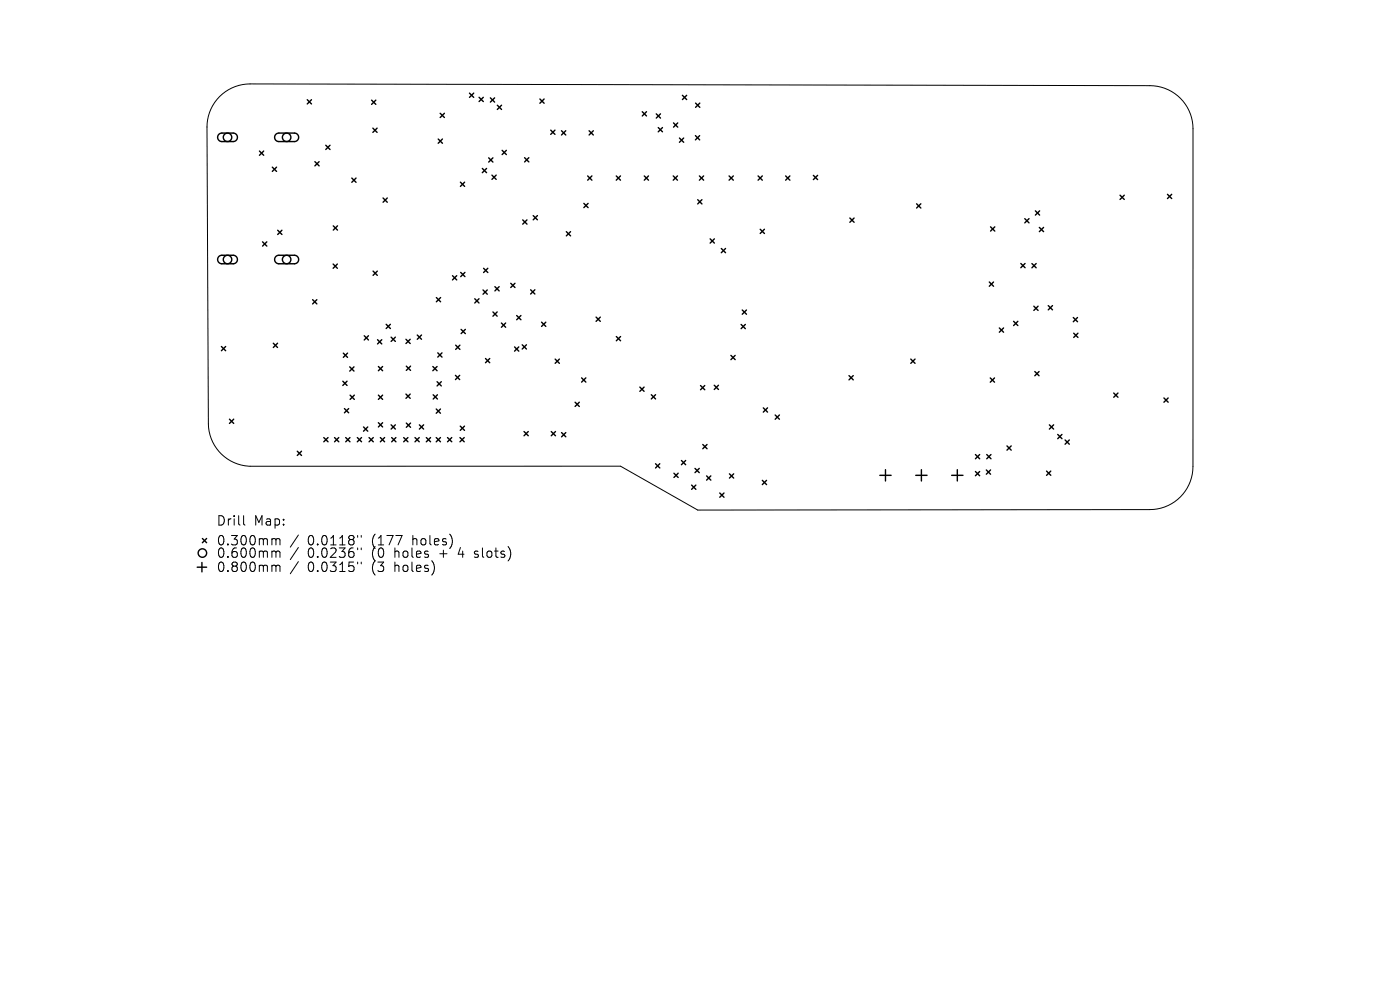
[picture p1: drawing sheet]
<svg xmlns="http://www.w3.org/2000/svg" width="297mm" height="210mm" viewBox="0 0 297 210" stroke-linecap="round" stroke-linejoin="round" font-family="sans-serif">
<defs><g id="words">
<g font-size="2.8">
<text x="45.8" y="111.8">Drill</text>
<text x="53.8" y="111.8">Map:</text>
<text x="45.8" y="116">0.300mm</text>
<text x="45.8" y="118.6">0.600mm</text>
<text x="65.3" y="116">0.0118&quot;</text>
<text x="65.3" y="118.6">0.0236&quot;</text>
<text x="79" y="116">(177</text>
<text x="79" y="118.6">(0</text>
<text x="84" y="118.6">holes</text>
<text x="87.8" y="116">holes)</text>
<text x="93.7" y="118.6">+</text>
<text x="97.9" y="118.6">4</text>
<text x="101.5" y="118.6">slots)</text>
<text x="45.8" y="121.6">0.800mm</text>
<text x="65.3" y="121.6">0.0315&quot;</text>
<text x="79" y="121.6">(3</text>
<text x="84" y="121.6">holes)</text>
</g>
</g></defs>
<g fill="none" stroke="#000" stroke-width=".21">
<path d="M44.2 89.9a9.1 9.1 0 0 0 8.9 9h78.5l16.4 9.3 95.9-.1a9.1 9.1 0 0 0 9.2-9.1v-71.7a9.1 9.1 0 0 0-9.2-9.1l-190.8-.4a9.1 9.1 0 0 0-9.2 9.1l.3 63M51.7 109.4v1.7l.3 .3M58 114.3h.3l.2 .2M58 116.9l.4 .1 .1 .2M58 119.9h.3l.2 .3M58.5 114.5l.3-.2 .5 .1 .1 1.2M58.5 114.5v1.1M58.5 117.2v1M58.5 117.2l.3-.3 .5 .1 .1 1.2M63.3 113.5l-1.7 2.6M63.3 116.1l-1.7 2.6M63.3 119.1l-1.7 2.6"/>
<path d="M75.9 113.6v.4M75.9 116.2v.4M75.9 119.2v.4M76.6 113.6v.4M76.6 116.2v.4M76.6 119.2v.4M100.6 118.1l.2 .1M100.7 117v.5M58.5 120.2v1M58.5 120.2l.3-.3 .5 .1 .1 1.2"/>
</g>
<g fill="none" stroke="#000" stroke-width=".3">
<path d="M99.6 19.8l.9 .9M100.5 19.8l-.9 .9M46.4 28.5l.6-.3h2.5a.9 .9 0 0 1 .9 .9 .9 .9 0 0 1-.9 .9h-2.4a.9 .9 0 0 1-.9-.5 .9 .9 0 0 1 .2-1zM55 32l.9 .9M55.9 32l-.9 .9M57.8 35.5l.9 .9M58.5 28.5l.6-.3h3.4a.9 .9 0 0 1 .9 .9 .9 .9 0 0 1-.9 .9h-3.3a.9 .9 0 0 1-.9-.5 .9 .9 0 0 1 .2-1zM58.7 35.5l-.9 .9M65.2 21.2l.9 .9M66.1 21.2l-.9 .9M66.8 34.3l.9 .9M67.7 34.3l-.9 .9"/>
<path d="M69.1 30.8l.9 .9M70 30.8l-.9 .9M74.6 37.8l.9 .9M75.5 37.8l-.9 .9M78.8 21.2l.9 .9M79.1 27.2l.9 .9M79.7 21.2l-.9 .9M80 27.2l-.9 .9M93 29.5l.9 .9M93.4 24l.9 .9M93.9 29.5l-.9 .9M94.3 24l-.9 .9"/>
<path d="M97.7 38.6l.9 .9M98.6 38.6l-.9 .9M101.6 20.6l.9 .9M102.3 35.7l.9 .9M102.5 20.6l-.9 .9M103.2 35.7l-.9 .9M103.7 33.5l.9 .9M104 20.8l.9 .9M104.4 37.1l.9 .9M104.6 33.5l-.9 .9M104.9 20.8l-.9 .9M105.3 37.1l-.9 .9"/>
<path d="M105.5 22.3l.9 .9M106.4 22.3l-.9 .9M106.5 31.9l.9 .9M107.4 31.9l-.9 .9M111.3 33.5l.9 .9M112.2 33.5l-.9 .9M114.5 21l.9 .9M115.4 21l-.9 .9M116.8 27.6l.9 .9M117.7 27.6l-.9 .9M119.1 27.7l.9 .9M120 27.7l-.9 .9"/>
<path d="M124.7 37.3l.9 .9M125 27.7l.9 .9M125.6 37.3l-.9 .9M125.9 27.7l-.9 .9M130.7 37.3l.9 .9M131.6 37.3l-.9 .9M136.3 23.7l.9 .9M136.7 37.3l.9 .9M137.2 23.7l-.9 .9M137.6 37.3l-.9 .9M139.2 24.2l.9 .9M139.6 27.1l.9 .9"/>
<path d="M140.1 24.2l-.9 .9M140.5 27.1l-.9 .9M142.8 37.3l.9 .9M142.9 26.1l.9 .9M143.7 37.3l-.9 .9M143.8 26.1l-.9 .9M144.1 29.3l.9 .9M144.8 20.2l.9 .9M145 29.3l-.9 .9M145.7 20.2l-.9 .9M147.5 28.8l.9 .9M147.6 21.9l.9 .9"/>
<path d="M148.4 37.3l.9 .9M148.4 28.8l-.9 .9M148.5 21.9l-.9 .9M149.3 37.3l-.9 .9M154.7 37.3l.9 .9M155.6 37.3l-.9 .9M160.8 37.3l.9 .9M161.7 37.3l-.9 .9M166.7 37.3l.9 .9M167.6 37.3l-.9 .9M172.6 37.2l.9 .9M173.5 37.2l-.9 .9"/>
<path d="M46.4 54.4l.6-.2h2.5a.9 .9 0 0 1 .9 .9 .9 .9 0 0 1-.9 .9h-2.4a.9 .9 0 0 1-.9-.6 .9 .9 0 0 1 .2-1zM55.7 51.3l.9 .9M56.6 51.3l-.9 .9M58.5 54.4l.6-.2h3.4a.9 .9 0 0 1 .9 .9 .9 .9 0 0 1-.9 .9h-3.3a.9 .9 0 0 1-.9-.6 .9 .9 0 0 1 .2-1zM58.9 48.8l.9 .9M59.8 48.8l-.9 .9M70.7 56l.9 .9M70.7 47.9l.9 .9M71.6 56l-.9 .9M71.6 47.9l-.9 .9M79.1 57.5l.9 .9M80 57.5l-.9 .9"/>
<path d="M81.3 42l.9 .9M82.2 42l-.9 .9M96 58.5l.9 .9M96.9 58.5l-.9 .9M97.7 57.8l.9 .9M98.6 57.8l-.9 .9M102.6 56.9l.9 .9M103.5 56.9l-.9 .9M110.9 46.6l.9 .9M111.8 46.6l-.9 .9M113.1 45.7l.9 .9M114 45.7l-.9 .9"/>
<path d="M120.1 49.1l.9 .9M121 49.1l-.9 .9M123.9 43.1l.9 .9M124.8 43.1l-.9 .9M148 42.4l.9 .9M148.9 42.4l-.9 .9M150.7 50.7l.9 .9M151.6 50.7l-.9 .9M153 52.7l.9 .9M153.9 52.7l-.9 .9M161.3 48.6l.9 .9M162.2 48.6l-.9 .9"/>
<path d="M180.3 46.2l.9 .9M181.2 46.2l-.9 .9M194.5 43.2l.9 .9M195.4 43.2l-.9 .9M209.9 59.8l.9 .9M210.1 48.1l.9 .9M210.8 59.8l-.9 .9M211 48.1l-.9 .9M216.6 55.9l.9 .9M217.4 46.4l.9 .9M217.5 55.9l-.9 .9M218.3 46.4l-.9 .9"/>
<path d="M218.9 55.9l.9 .9M219.7 44.7l.9 .9M219.8 55.9l-.9 .9M220.5 48.2l.9 .9M220.6 44.7l-.9 .9M221.4 48.2l-.9 .9M237.6 41.4l.9 .9M238.5 41.4l-.9 .9M247.7 41.2l.9 .9M248.6 41.2l-.9 .9M47 73.5l.9 .9M47.9 73.5l-.9 .9"/>
<path d="M58 72.8l.9 .9M58.9 72.8l-.9 .9M66.3 63.6l.9 .9M67.2 63.6l-.9 .9M72.8 74.9l.9 .9M73.7 74.9l-.9 .9M74.2 77.8l.9 .9M75.1 77.8l-.9 .9M77.3 71.2l.9 .9M78.2 71.2l-.9 .9M80.1 72.1l.9 .9M80.3 77.7l.9 .9"/>
<path d="M81 72.1l-.9 .9M81.2 77.7l-.9 .9M81.9 68.8l.9 .9M82.8 68.8l-.9 .9M83 71.5l.9 .9M83.9 71.5l-.9 .9M86.1 72l.9 .9M86.2 77.7l.9 .9M87 72l-.9 .9M87.1 77.7l-.9 .9M88.5 71.1l.9 .9M89.4 71.1l-.9 .9"/>
<path d="M91.8 77.7l.9 .9M92.6 63.1l.9 .9M92.7 77.7l-.9 .9M92.9 74.9l.9 .9M93.5 63.1l-.9 .9M93.8 74.9l-.9 .9M96.6 79.6l.9 .9M96.7 73.2l.9 .9M97.5 79.6l-.9 .9M97.6 73.2l-.9 .9M97.8 69.9l.9 .9M98.7 69.9l-.9 .9"/>
<path d="M100.7 63.4l.9 .9M101.6 63.4l-.9 .9M102.5 61.5l.9 .9M103 76.1l.9 .9M103.4 61.5l-.9 .9M103.9 76.1l-.9 .9M104.6 66.2l.9 .9M105 60.8l.9 .9M105.5 66.2l-.9 .9M105.9 60.8l-.9 .9M106.4 68.5l.9 .9M107.3 68.5l-.9 .9"/>
<path d="M108.4 60.1l.9 .9M109.2 73.6l.9 .9M109.3 60.1l-.9 .9M109.6 66.9l.9 .9M110.1 73.6l-.9 .9M110.5 66.9l-.9 .9M110.8 73.1l.9 .9M111.7 73.1l-.9 .9M112.6 61.5l.9 .9M113.5 61.5l-.9 .9M114.9 68.3l.9 .9M115.8 68.3l-.9 .9"/>
<path d="M117.8 76.2l.9 .9M118.7 76.2l-.9 .9M126.5 67.3l.9 .9M127.4 67.3l-.9 .9M130.7 71.4l.9 .9M131.6 71.4l-.9 .9M155.1 75.4l.9 .9M156 75.4l-.9 .9M157.2 68.8l.9 .9M157.5 65.8l.9 .9M158.1 68.8l-.9 .9M158.4 65.8l-.9 .9"/>
<path d="M180.1 79.7l.9 .9M181 79.7l-.9 .9M193.2 76.2l.9 .9M194.1 76.2l-.9 .9M212 69.6l.9 .9M212.9 69.6l-.9 .9M215 68.2l.9 .9M215.9 68.2l-.9 .9M219.3 65l.9 .9M219.5 78.8l.9 .9M220.2 65l-.9 .9M220.4 78.8l-.9 .9"/>
<path d="M222.4 64.8l.9 .9M223.3 64.8l-.9 .9M227.7 67.4l.9 .9M227.8 70.7l.9 .9M228.6 67.4l-.9 .9M228.7 70.7l-.9 .9M48.7 88.9l.9 .9M49.6 88.9l-.9 .9M63.1 95.7l.9 .9M64 95.7l-.9 .9M68.7 92.8l.9 .9M69.6 92.8l-.9 .9"/>
<path d="M71 92.8l.9 .9M71.9 92.8l-.9 .9M72.7 80.9l.9 .9M73.1 86.7l.9 .9M73.3 92.8l.9 .9M73.6 80.9l-.9 .9M74 86.7l-.9 .9M74.2 92.8l-.9 .9M74.3 83.8l.9 .9M75.2 83.8l-.9 .9M75.8 92.8l.9 .9M76.7 92.8l-.9 .9"/>
<path d="M77.1 90.6l.9 .9M78 90.6l-.9 .9M78.3 92.8l.9 .9M79.2 92.8l-.9 .9M80.3 83.8l.9 .9M80.3 89.7l.9 .9M80.7 92.8l.9 .9M81.2 83.8l-.9 .9M81.2 89.7l-.9 .9M81.6 92.8l-.9 .9M83 90.1l.9 .9M83.1 92.8l.9 .9"/>
<path d="M83.9 90.1l-.9 .9M84 92.8l-.9 .9M85.6 92.8l.9 .9M86.1 83.6l.9 .9M86.2 89.7l.9 .9M86.5 92.8l-.9 .9M87 83.6l-.9 .9M87.1 89.7l-.9 .9M88 92.8l.9 .9M88.9 92.8l-.9 .9M89 90.1l.9 .9M89.9 90.1l-.9 .9"/>
<path d="M90.4 92.8l.9 .9M91.3 92.8l-.9 .9M91.9 83.7l.9 .9M92.5 86.8l.9 .9M92.5 92.8l.9 .9M92.7 81l.9 .9M92.8 83.7l-.9 .9M93.4 86.8l-.9 .9M93.4 92.8l-.9 .9M93.6 81l-.9 .9M94.9 92.8l.9 .9M95.8 92.8l-.9 .9"/>
<path d="M97.6 92.8l.9 .9M97.6 90.4l.9 .9M98.5 92.8l-.9 .9M98.5 90.4l-.9 .9M111.2 91.5l.9 .9M112.1 91.5l-.9 .9M116.9 91.5l.9 .9M117.8 91.5l-.9 .9M119.1 91.8l.9 .9M120 91.8l-.9 .9M122 85.3l.9 .9M122.9 85.3l-.9 .9"/>
<path d="M123.4 80.2l.9 .9M124.3 80.2l-.9 .9M135.7 82.1l.9 .9M136.6 82.1l-.9 .9M138.2 83.7l.9 .9M139.1 83.7l-.9 .9M139.1 98.4l.9 .9M140 98.4l-.9 .9M144.6 97.7l.9 .9M145.5 97.7l-.9 .9M147.4 99.4l.9 .9M148.3 99.4l-.9 .9"/>
<path d="M148.6 81.8l.9 .9M149.1 94.3l.9 .9M149.5 81.8l-.9 .9M150 94.3l-.9 .9M151.5 81.7l.9 .9M152.4 81.7l-.9 .9M161.9 86.5l.9 .9M162.8 86.5l-.9 .9M164.5 88l.9 .9M165.4 88l-.9 .9M187.9 99.6v2.4M195.5 99.6v2.4"/>
<path d="M203.1 99.6v2.4M206.9 96.4l.9 .9M207.8 96.4l-.9 .9M209.2 99.7l.9 .9M209.3 96.4l.9 .9M210.1 80.2l.9 .9M210.1 99.7l-.9 .9M210.2 96.4l-.9 .9M211 80.2l-.9 .9M213.6 94.6l.9 .9M214.5 94.6l-.9 .9M222 99.9l.9 .9"/>
<path d="M222.6 90.1l.9 .9M222.9 99.9l-.9 .9M223.5 90.1l-.9 .9M224.4 92.2l.9 .9M225.3 92.2l-.9 .9M226 93.3l.9 .9M226.9 93.3l-.9 .9M236.3 83.4l.9 .9M237.2 83.4l-.9 .9M246.9 84.4l.9 .9M247.8 84.4l-.9 .9M42.8 119.3v2"/>
<path d="M42.9 114.2l.9 .9M43.8 114.2l-.9 .9M143 100.4l.9 .9M143.9 100.4l-.9 .9M146.7 102.9l.9 .9M147.6 102.9l-.9 .9M149.9 101l.9 .9M150.8 101l-.9 .9M152.7 104.6l.9 .9M153.6 104.6l-.9 .9M154.7 100.5l.9 .9M155.6 100.5l-.9 .9"/>
<path d="M161.7 101.9l.9 .9M162.6 101.9l-.9 .9M186.7 100.8h2.4M194.3 100.8h2.4M201.9 100.8h2.4M206.9 100l.9 .9M207.8 100l-.9 .9M41.8 120.3h2"/>
<circle cx="48.3" cy="29.1" r=".9"/>
<circle cx="60.8" cy="29.1" r=".9"/>
<circle cx="48.3" cy="55.1" r=".9"/>
<circle cx="60.8" cy="55.1" r=".9"/>
<circle cx="42.9" cy="117.3" r=".9"/>
</g>
<use href="#words"/>
</svg>
